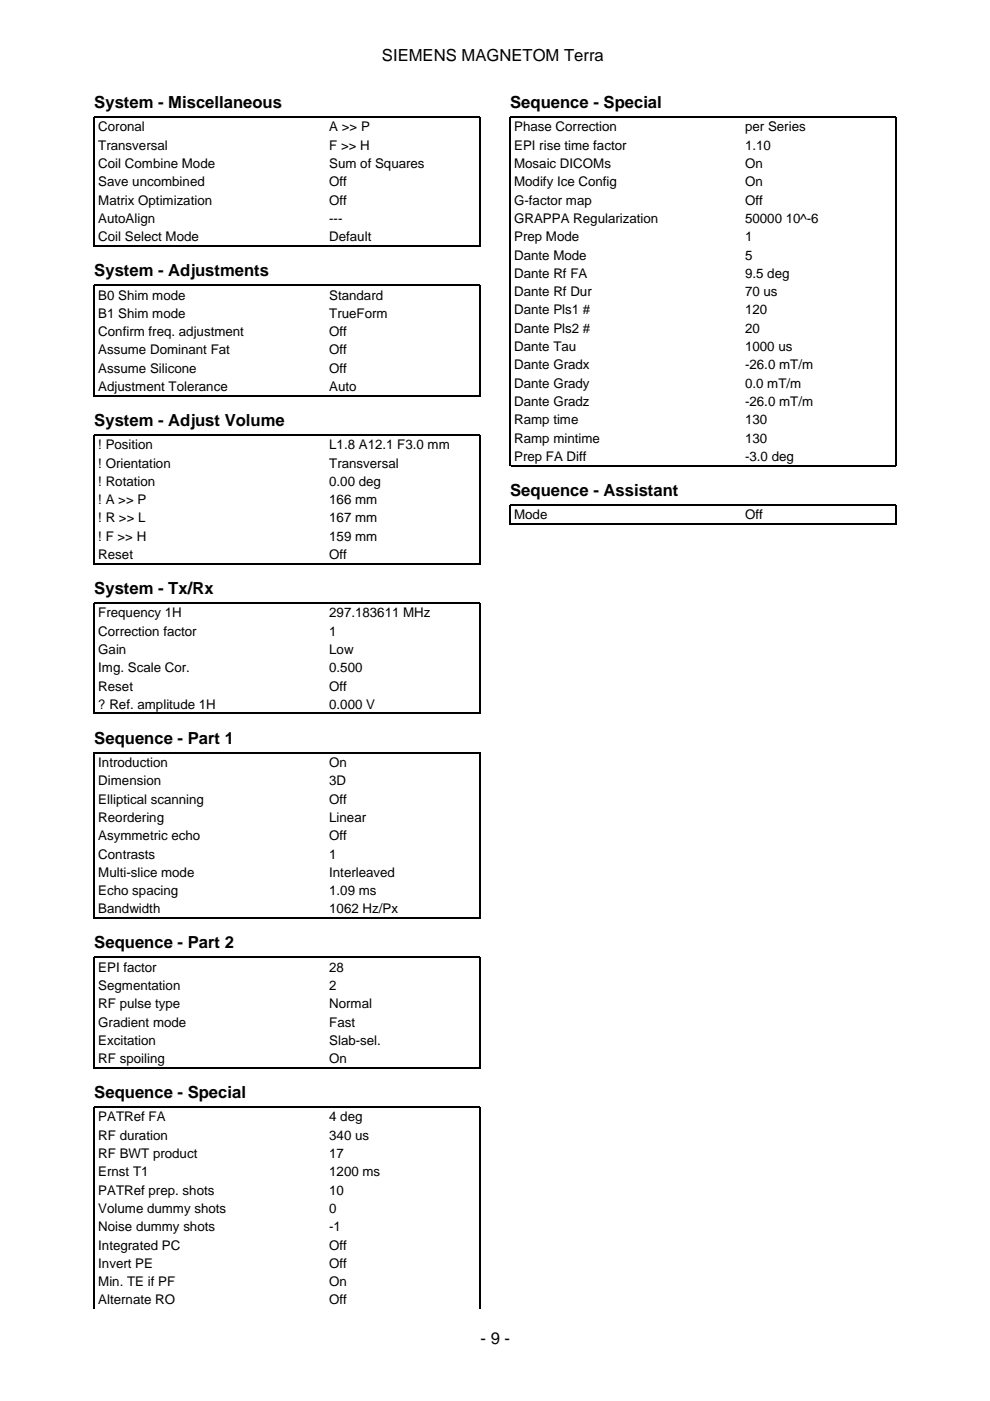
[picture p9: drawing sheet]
<svg xmlns="http://www.w3.org/2000/svg" width="210mm" height="297mm" viewBox="0 0 210 297" stroke-linecap="round" stroke-linejoin="round" font-family="sans-serif">
<defs><g id="words">
<g font-size="3.5">
<text x="81" y="12.9">SIEMENS MAGNETOM Terra</text>
<text x="20" y="22.9">System - Miscellaneous</text>
<text x="108.2" y="22.9">Sequence - Special</text>
<text x="20" y="58.6">System - Adjustments</text>
<text x="20" y="90.3">System - Adjust Volume</text>
<text x="108.2" y="105.1">Sequence - Assistant</text>
<text x="20" y="125.9">System - Tx/Rx</text>
<text x="20" y="157.7">Sequence - Part 1</text>
<text x="20" y="201.1">Sequence - Part 2</text>
<text x="20" y="232.8">Sequence - Special</text>
<text x="101.9" y="284.9">- 9 -</text>
</g>
<g font-size="2.8">
<text x="20.8" y="27.9">Coronal</text>
<text x="69.8" y="27.9">A &gt;&gt; P</text>
<text x="109" y="27.9">Phase Correction</text>
<text x="158" y="27.9">per Series</text>
<text x="20.8" y="31.7">Transversal</text>
<text x="20.8" y="35.6">Coil Combine Mode</text>
<text x="69.8" y="31.7">F &gt;&gt; H</text>
<text x="69.8" y="35.6">Sum of Squares</text>
<text x="109" y="31.7">EPI rise time factor</text>
<text x="109" y="35.6">Mosaic DICOMs</text>
<text x="158" y="31.7">1.10</text>
<text x="158" y="35.6">On</text>
<text x="20.8" y="39.5">Save uncombined</text>
<text x="69.8" y="39.5">Off</text>
<text x="109" y="39.5">Modify Ice Config</text>
<text x="158" y="39.5">On</text>
<text x="20.8" y="43.4">Matrix Optimization</text>
<text x="20.8" y="47.3">AutoAlign</text>
<text x="69.8" y="43.4">Off</text>
<text x="69.8" y="47.3">---</text>
<text x="109" y="43.4">G-factor map</text>
<text x="109" y="47.3">GRAPPA Regularization</text>
<text x="158" y="43.4">Off</text>
<text x="158" y="47.3">50000 10^-6</text>
<text x="20.8" y="51.2">Coil Select Mode</text>
<text x="69.8" y="51.2">Default</text>
<text x="109" y="51.2">Prep Mode</text>
<text x="158" y="51.2">1</text>
<text x="109" y="55">Dante Mode</text>
<text x="109" y="58.9">Dante Rf FA</text>
<text x="158" y="55">5</text>
<text x="158" y="58.9">9.5 deg</text>
<text x="20.8" y="63.5">B0 Shim mode</text>
<text x="69.8" y="63.5">Standard</text>
<text x="109" y="62.8">Dante Rf Dur</text>
<text x="158" y="62.8">70 us</text>
<text x="20.8" y="67.4">B1 Shim mode</text>
<text x="20.8" y="71.3">Confirm freq. adjustment</text>
<text x="69.8" y="67.4">TrueForm</text>
<text x="69.8" y="71.3">Off</text>
<text x="109" y="66.7">Dante Pls1 #</text>
<text x="109" y="70.6">Dante Pls2 #</text>
<text x="158" y="66.7">120</text>
<text x="158" y="70.6">20</text>
<text x="20.8" y="75.1">Assume Dominant Fat</text>
<text x="69.8" y="75.1">Off</text>
<text x="109" y="74.4">Dante Tau</text>
<text x="158" y="74.4">1000 us</text>
<text x="20.8" y="79">Assume Silicone</text>
<text x="20.8" y="82.9">Adjustment Tolerance</text>
<text x="69.8" y="79">Off</text>
<text x="69.8" y="82.9">Auto</text>
<text x="109" y="78.3">Dante Gradx</text>
<text x="109" y="82.2">Dante Grady</text>
<text x="158" y="78.3">-26.0 mT/m</text>
<text x="158" y="82.2">0.0 mT/m</text>
<text x="109" y="86.1">Dante Gradz</text>
<text x="109" y="90">Ramp time</text>
<text x="158" y="86.1">-26.0 mT/m</text>
<text x="158" y="90">130</text>
<text x="20.8" y="95.2">! Position</text>
<text x="69.8" y="95.2">L1.8 A12.1 F3.0 mm</text>
<text x="109" y="93.8">Ramp mintime</text>
<text x="158" y="93.8">130</text>
<text x="20.8" y="99.1">! Orientation</text>
<text x="69.8" y="99.1">Transversal</text>
<text x="109" y="97.7">Prep FA Diff</text>
<text x="158" y="97.7">-3.0 deg</text>
<text x="20.8" y="103">! Rotation</text>
<text x="20.8" y="106.9">! A &gt;&gt; P</text>
<text x="69.8" y="103">0.00 deg</text>
<text x="69.8" y="106.9">166 mm</text>
<text x="20.8" y="110.8">! R &gt;&gt; L</text>
<text x="69.8" y="110.8">167 mm</text>
<text x="109" y="110.1">Mode</text>
<text x="158" y="110.1">Off</text>
<text x="20.8" y="114.7">! F &gt;&gt; H</text>
<text x="20.8" y="118.5">Reset</text>
<text x="69.8" y="114.7">159 mm</text>
<text x="69.8" y="118.5">Off</text>
<text x="20.8" y="130.9">Frequency 1H</text>
<text x="69.8" y="130.9">297.183611 MHz</text>
<text x="20.8" y="134.8">Correction factor</text>
<text x="69.8" y="134.8">1</text>
<text x="20.8" y="138.6">Gain</text>
<text x="20.8" y="142.5">Img. Scale Cor.</text>
<text x="69.8" y="138.6">Low</text>
<text x="69.8" y="142.5">0.500</text>
<text x="20.8" y="146.4">Reset</text>
<text x="69.8" y="146.4">Off</text>
<text x="20.8" y="150.3">? Ref. amplitude 1H</text>
<text x="69.8" y="150.3">0.000 V</text>
<text x="20.8" y="162.6">Introduction</text>
<text x="20.8" y="166.5">Dimension</text>
<text x="69.8" y="162.6">On</text>
<text x="69.8" y="166.5">3D</text>
<text x="20.8" y="170.4">Elliptical scanning</text>
<text x="69.8" y="170.4">Off</text>
<text x="20.8" y="174.3">Reordering</text>
<text x="20.8" y="178.2">Asymmetric echo</text>
<text x="69.8" y="174.3">Linear</text>
<text x="69.8" y="178.2">Off</text>
<text x="20.8" y="182">Contrasts</text>
<text x="20.8" y="185.9">Multi-slice mode</text>
<text x="69.8" y="182">1</text>
<text x="69.8" y="185.9">Interleaved</text>
<text x="20.8" y="189.8">Echo spacing</text>
<text x="69.8" y="189.8">1.09 ms</text>
<text x="20.8" y="193.7">Bandwidth</text>
<text x="69.8" y="193.7">1062 Hz/Px</text>
<text x="20.8" y="206">EPI factor</text>
<text x="20.8" y="209.9">Segmentation</text>
<text x="69.8" y="206">28</text>
<text x="69.8" y="209.9">2</text>
<text x="20.8" y="213.8">RF pulse type</text>
<text x="69.8" y="213.8">Normal</text>
<text x="20.8" y="217.7">Gradient mode</text>
<text x="20.8" y="221.5">Excitation</text>
<text x="69.8" y="217.7">Fast</text>
<text x="69.8" y="221.5">Slab-sel.</text>
<text x="20.8" y="225.4">RF spoiling</text>
<text x="69.8" y="225.4">On</text>
<text x="20.8" y="237.8">PATRef FA</text>
<text x="69.8" y="237.8">4 deg</text>
<text x="20.8" y="241.7">RF duration</text>
<text x="20.8" y="245.5">RF BWT product</text>
<text x="69.8" y="241.7">340 us</text>
<text x="69.8" y="245.5">17</text>
<text x="20.8" y="249.4">Ernst T1</text>
<text x="69.8" y="249.4">1200 ms</text>
<text x="20.8" y="253.3">PATRef prep. shots</text>
<text x="20.8" y="257.2">Volume dummy shots</text>
<text x="69.8" y="253.3">10</text>
<text x="69.8" y="257.2">0</text>
<text x="20.8" y="261.1">Noise dummy shots</text>
<text x="69.8" y="261.1">-1</text>
<text x="20.8" y="264.9">Integrated PC</text>
<text x="20.8" y="268.8">Invert PE</text>
<text x="69.8" y="264.9">Off</text>
<text x="69.8" y="268.8">Off</text>
<text x="20.8" y="272.7">Min. TE if PF</text>
<text x="69.8" y="272.7">On</text>
<text x="20.8" y="276.6">Alternate RO</text>
<text x="69.8" y="276.6">Off</text>
</g>
</g></defs>
<g fill="none" stroke="#000" stroke-width=".26">
<path d="M20 52.3v-27.5h81.8v27.5M20.1 52.1h81.6M20 84v-23.5h81.8v23.5M20.1 83.9h81.6M108.2 98.8v-74h81.8v74M108.3 98.7h81.6M20 119.7v-27.5h81.8v27.5M20.1 119.5h81.6M108.2 111.2v-4.2h81.8v4.2M108.3 111.1h81.6M20 151.4v-23.5h81.8v23.5M20.1 151.3h81.6"/>
<path d="M20 194.8v-35.2h81.8v35.2M20.1 194.7h81.6M20 226.5v-23.5h81.8v23.5M20.1 226.4h81.6M20 277.4v-42.7h81.8v42.7"/>
</g>
<use href="#words"/>
</svg>
